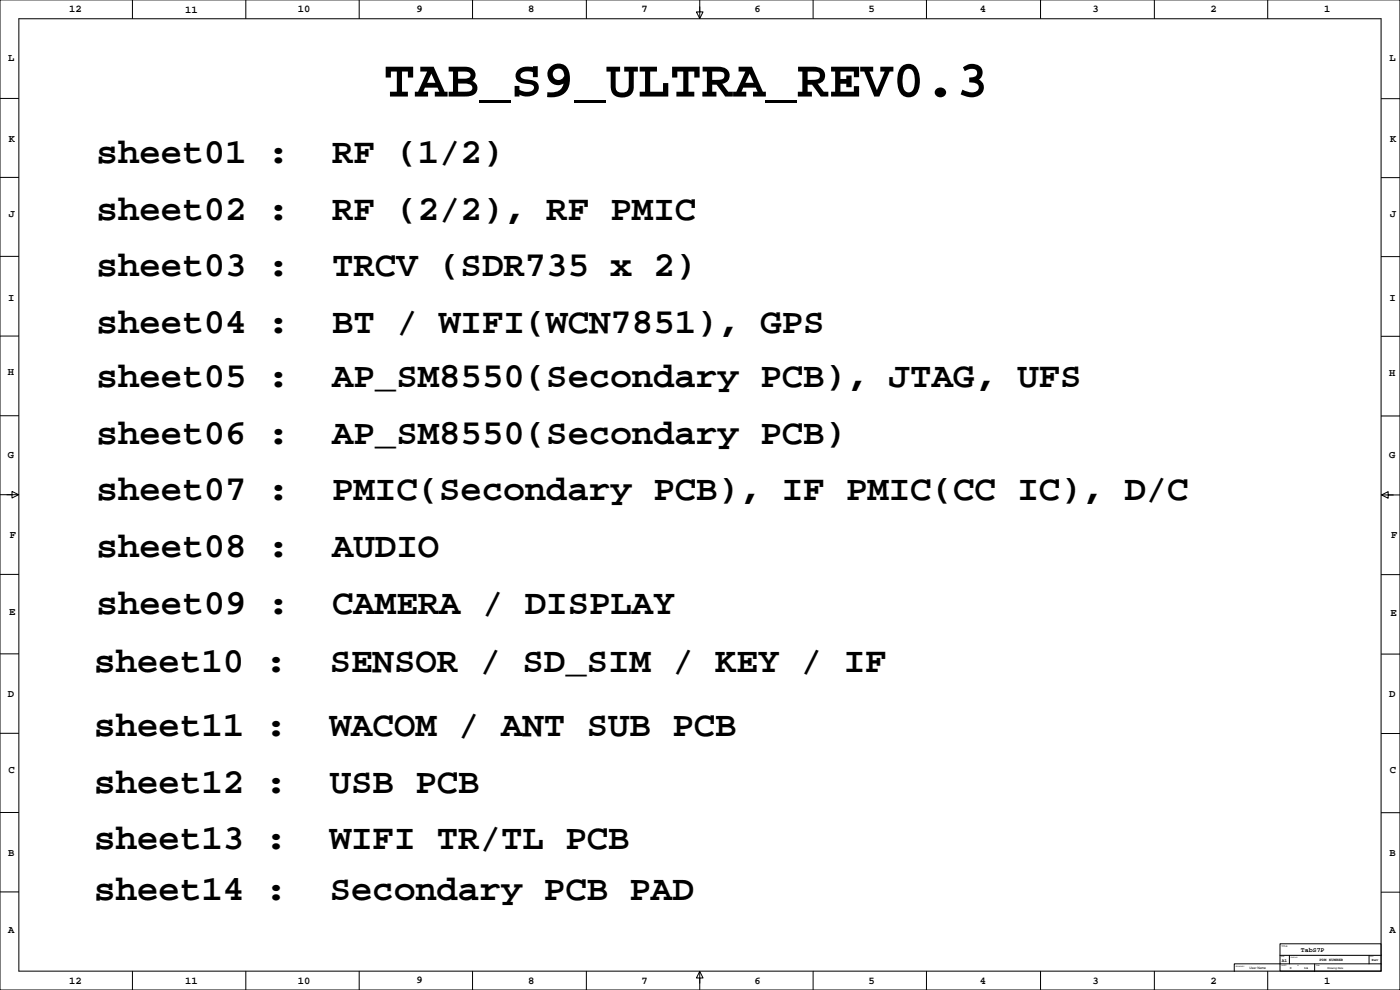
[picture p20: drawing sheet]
<svg xmlns="http://www.w3.org/2000/svg" width="1508mm" height="1066mm" viewBox="0 0 1508 1066" stroke-linecap="round" stroke-linejoin="round" font-family="sans-serif">
<defs><g id="words">
<text font-size="57.1" x="413" y="104">TAB_S9_ULTRA_REV0.3</text>
<g font-size="38.5">
<text x="104" y="176">sheet01 :</text>
<text x="358" y="176">RF (1/2)</text>
<text x="104" y="237">sheet02 :</text>
<text x="358" y="237">RF (2/2), RF PMIC</text>
<text x="104" y="298">sheet03 :</text>
<text x="358" y="298">TRCV (SDR735 x 2)</text>
<text x="104" y="359">sheet04 :</text>
<text x="358" y="359">BT / WIFI(WCN7851), GPS</text>
<text x="104" y="417">sheet05 :</text>
<text x="358" y="417">AP_SM8550(Secondary PCB), JTAG, UFS</text>
<text x="104" y="478">sheet06 :</text>
<text x="358" y="478">AP_SM8550(Secondary PCB)</text>
<text x="104" y="539">sheet07 :</text>
<text x="358" y="539">PMIC(Secondary PCB), IF PMIC(CC IC), D/C</text>
<text x="104" y="600">sheet08 :</text>
<text x="358" y="600">AUDIO</text>
<text x="104" y="661">sheet09 :</text>
<text x="358" y="661">CAMERA / DISPLAY</text>
<text x="102" y="724">sheet10 :</text>
<text x="355" y="724">SENSOR / SD_SIM / KEY / IF</text>
<text x="102" y="793">sheet11 :</text>
<text x="355" y="793">WACOM / ANT SUB PCB</text>
<text x="102" y="854">sheet12 :</text>
<text x="355" y="854">USB PCB</text>
<text x="102" y="915">sheet13 :</text>
<text x="355" y="915">WIFI TR/TL PCB</text>
<text x="102" y="969">sheet14 :</text>
<text x="355" y="969">Secondary PCB PAD</text>
</g>
<g font-size="11.3">
<text x="74" y="13">12</text>
<text x="199" y="13">11</text>
<text x="321" y="13">10</text>
<text x="449" y="13">9</text>
<text x="569" y="13">8</text>
<text x="691" y="13">7</text>
<text x="813" y="13">6</text>
<text x="936" y="13">5</text>
<text x="1056" y="13">4</text>
<text x="1177" y="13">3</text>
<text x="1304" y="13">2</text>
<text x="1427" y="13">1</text>
<text x="9" y="66">L</text>
<text x="1497" y="66">L</text>
<text x="10" y="153">K</text>
<text x="1498" y="153">K</text>
<text x="10" y="234">J</text>
<text x="1498" y="234">J</text>
<text x="9" y="324">I</text>
<text x="1497" y="324">I</text>
<text x="8" y="404">H</text>
<text x="1497" y="405">H</text>
<text x="8" y="493">G</text>
<text x="1497" y="493">G</text>
<text x="11" y="580">F</text>
<text x="1499" y="580">F</text>
<text x="10" y="663">E</text>
<text x="1498" y="663">E</text>
<text x="8" y="751">D</text>
<text x="1497" y="751">D</text>
<text x="9" y="833">C</text>
<text x="1498" y="833">C</text>
<text x="9" y="922">B</text>
<text x="1497" y="922">B</text>
<text x="9" y="1005">A</text>
<text x="1497" y="1005">A</text>
<text x="74" y="1059">12</text>
<text x="199" y="1060">11</text>
<text x="321" y="1059">10</text>
<text x="449" y="1059">9</text>
<text x="569" y="1060">8</text>
<text x="691" y="1060">7</text>
<text x="813" y="1060">6</text>
<text x="936" y="1060">5</text>
<text x="1056" y="1060">4</text>
<text x="1177" y="1060">3</text>
<text x="1304" y="1060">2</text>
<text x="1427" y="1060">1</text>
</g>
<text font-size="7.1" x="1402" y="1026">TabS7P</text>
<text font-size="4.9" x="1381" y="1036">A1</text>
<text font-size="4.2" x="1422" y="1035">PDM NUMBER</text>
<text font-size="3.9" x="1478" y="1036">Rev</text>
<g font-size="3.5">
<text x="1346" y="1043">User Name</text>
<text x="1390" y="1044">0</text>
<text x="1405" y="1044">14</text>
</g>
<text font-size="2.8" x="1430" y="1044">Drawing Date</text>
<text font-size="2.5" x="1381" y="1020">TITLE</text>
<g font-size="1.8">
<text x="1380" y="1031">SIZE</text>
<text x="1391" y="1032">DWG NO</text>
<text x="1476" y="1031">REV</text>
<text x="1331" y="1042">DRAWN BY</text>
<text x="1381" y="1041">SHEET</text>
<text x="1398" y="1041">of</text>
<text x="1418" y="1041">Date</text>
</g>
</g></defs>
<g fill="none" stroke="#000" stroke-width="1.08">
<path d="M0 0v1066h1508v-1066M143 0v20M265 0v20M387 0v20M509 0v20M632 0v20M754 0v20M876 0v20M998 0v20M1121 0v20M1244 0v20M1366 0v20"/>
<path d="M754 7v6h4l-4 7-4-7h4M20 20h1468v1026h-1468zM0 106h20M1488 106h20M0 191h20M1488 191h20M0 276h20M1488 276h20M0 362h20M1488 362h20M0 448h20M1488 448h20"/>
<path d="M0 533h20M7 533h6v-4l7 4-7 3v-3M1488 533h20M1496 533v4l-7-4 7-3v3h5M0 619h20M1488 619h20M0 704h20M1488 705h20M0 790h20M1488 790h20M0 875h20M1488 875h20"/>
<path d="M0 961h20M1488 961h20M1379 1017h109v29h-109zM1379 1029h109M1379 1038h109M1379 1038h-49v8M1389 1029v9M1416 1039v8M1475 1029v9M143 1046v20M265 1046v20M387 1046v20"/>
<path d="M509 1046v20M632 1046v20M754 1053h4l-4-7-4 7h4v6M754 1046v20M876 1046v20M998 1046v20M1121 1046v20M1244 1046v20M1366 1046v20"/>
</g>
<use href="#words"/>
</svg>
